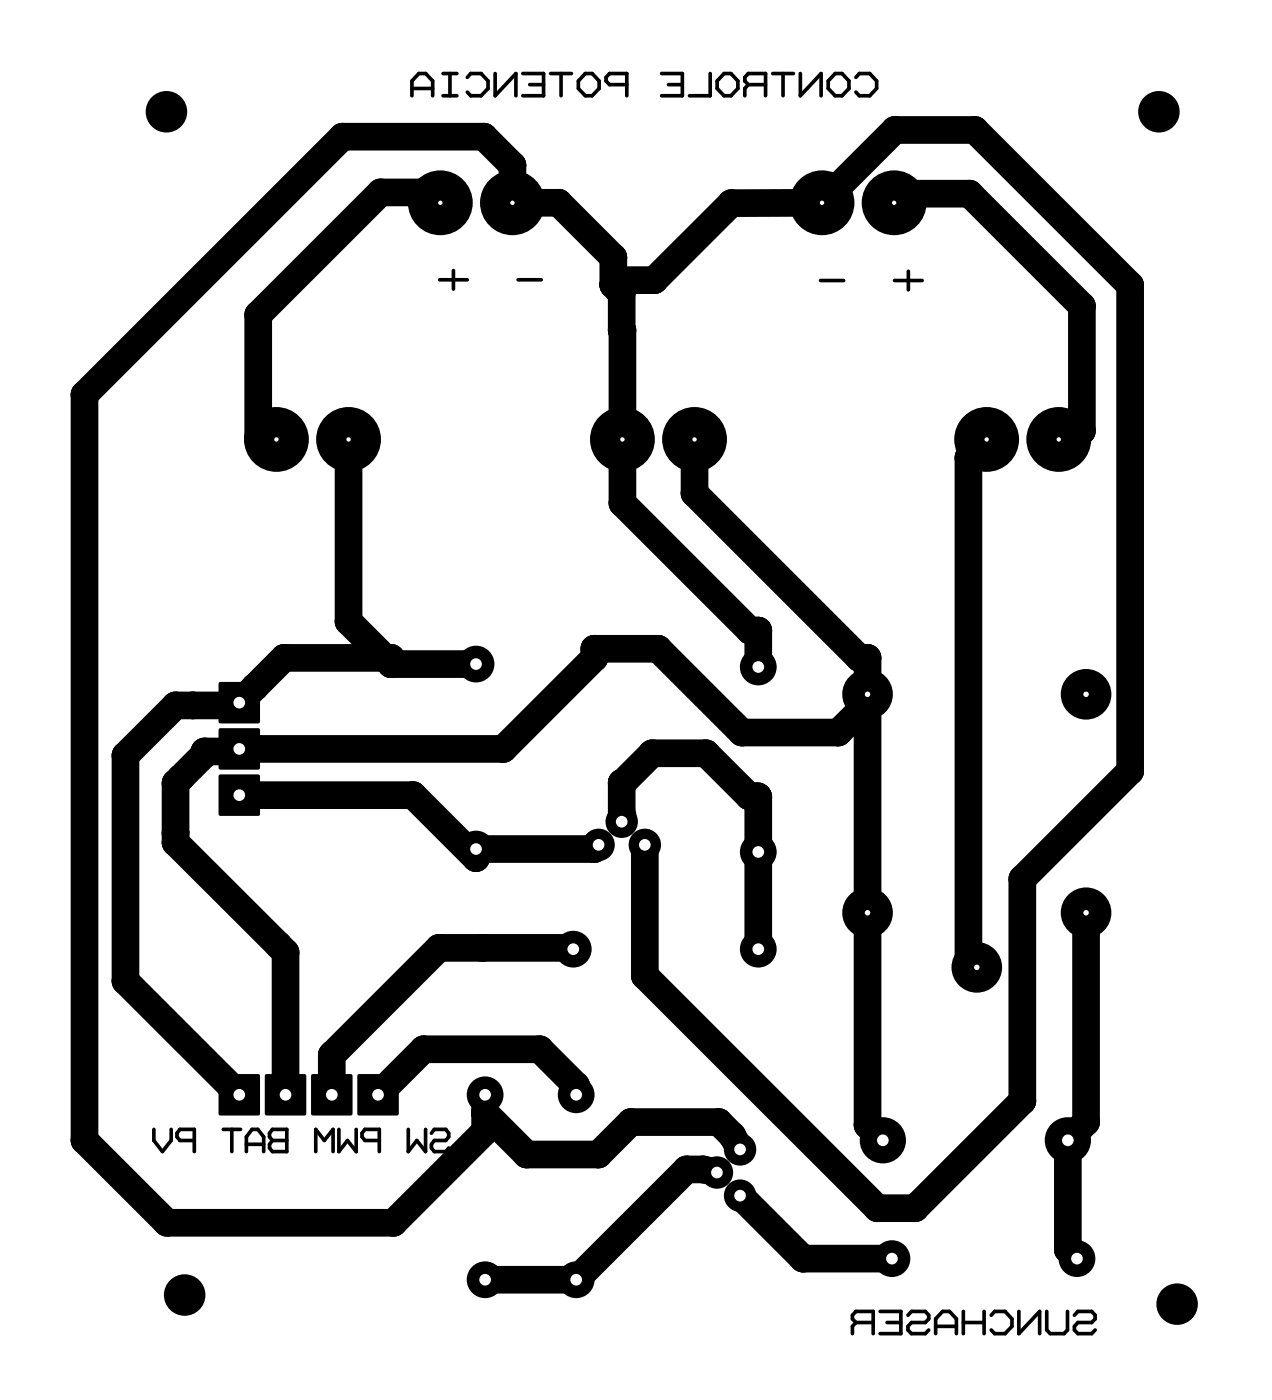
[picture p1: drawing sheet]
<svg xmlns="http://www.w3.org/2000/svg" width="70mm" height="77mm" viewBox="0 0 70 77" stroke-linecap="round" stroke-linejoin="round" font-family="sans-serif">
<g fill="#000">
<path d="M12 37.5h2.2v2.2h-2.2z" fill-rule="evenodd"/>
<path d="M12 42.6h2.2v2.2h-2.2z" fill-rule="evenodd"/>
<path d="M12 40h2.2v2.2h-2.2z" fill-rule="evenodd"/>
<path d="M12 59h2.2v2.2h-2.2z" fill-rule="evenodd"/>
<path d="M14.6 59h2.2v2.2h-2.2z" fill-rule="evenodd"/>
<path d="M17.1 59h2.2v2.2h-2.2z" fill-rule="evenodd"/>
<path d="M19.6 59h2.3v2.2h-2.3z" fill-rule="evenodd"/>
<circle cx="9.1" cy="6.1" r="1.14"/>
<circle cx="14.2" cy="17.3" r=".76"/>
<circle cx="18.8" cy="7.5" r=".76"/>
<circle cx="20.9" cy="10.6" r=".76"/>
<circle cx="24.2" cy="11.1" r="1.78"/>
<circle cx="24.2" cy="10.6" r=".76"/>
<circle cx="26.6" cy="7.5" r=".76"/>
<circle cx="28.1" cy="11.1" r="1.78"/>
<circle cx="28.1" cy="9.1" r=".76"/>
<circle cx="30.7" cy="11.1" r=".76"/>
<circle cx="33.7" cy="14.1" r=".76"/>
<circle cx="33.7" cy="15.6" r=".76"/>
<circle cx="33.9" cy="15.9" r=".76"/>
<circle cx="33.9" cy="15.4" r=".76"/>
<circle cx="34.1" cy="16.1" r=".76"/>
<circle cx="34.1" cy="18.1" r=".76"/>
<circle cx="34.2" cy="18.1" r=".76"/>
<circle cx="35.9" cy="15.4" r=".76"/>
<circle cx="40.2" cy="11.2" r=".76"/>
<circle cx="45.1" cy="11.1" r="1.78"/>
<circle cx="49.1" cy="11.1" r="1.78"/>
<circle cx="49.1" cy="10.6" r=".76"/>
<circle cx="49.1" cy="7.1" r=".76"/>
<circle cx="53.2" cy="10.6" r=".76"/>
<circle cx="53.5" cy="7.1" r=".76"/>
<circle cx="59.4" cy="16.8" r=".76"/>
<circle cx="62.1" cy="15.7" r=".76"/>
<circle cx="63.6" cy="6.1" r="1.14"/>
<circle cx="4.6" cy="21.7" r=".76"/>
<circle cx="9.6" cy="38.8" r=".76"/>
<circle cx="10.6" cy="38.8" r=".76"/>
<circle cx="13" cy="38.8" r=".76"/>
<circle cx="14" cy="37.7" r=".76"/>
<circle cx="14.2" cy="24.1" r=".76"/>
<circle cx="15.2" cy="24.1" r="1.78"/>
<circle cx="15.2" cy="24.1" r="1.52"/>
<circle cx="15.6" cy="36.1" r=".76"/>
<circle cx="19.1" cy="24.1" r="1.78"/>
<circle cx="19.1" cy="34.1" r=".76"/>
<circle cx="21.1" cy="36.1" r=".76"/>
<circle cx="21.5" cy="36.5" r=".76"/>
<circle cx="21.5" cy="36.1" r=".76"/>
<circle cx="25.7" cy="36.5" r=".76"/>
<circle cx="26.1" cy="36.5" r="1.01"/>
<circle cx="32.6" cy="36.1" r=".76"/>
<circle cx="32.6" cy="35.6" r=".76"/>
<circle cx="34.2" cy="24.1" r="1.78"/>
<circle cx="34.2" cy="27.6" r=".76"/>
<circle cx="36.1" cy="35.6" r=".76"/>
<circle cx="38.1" cy="24.1" r="1.78"/>
<circle cx="38.1" cy="27.1" r=".76"/>
<circle cx="41.2" cy="34.6" r=".76"/>
<circle cx="41.6" cy="36.6" r="1.01"/>
<circle cx="41.6" cy="34.6" r=".76"/>
<circle cx="47.2" cy="36.1" r=".76"/>
<circle cx="47.6" cy="38.1" r="1.39"/>
<circle cx="47.6" cy="38.6" r=".76"/>
<circle cx="47.6" cy="36.1" r=".76"/>
<circle cx="53.2" cy="25.1" r=".76"/>
<circle cx="54.2" cy="24.1" r="1.78"/>
<circle cx="58.1" cy="24.1" r="1.78"/>
<circle cx="59.1" cy="24.1" r=".76"/>
<circle cx="59.3" cy="23.8" r=".76"/>
<circle cx="59.4" cy="23.7" r=".76"/>
<circle cx="59.6" cy="38.1" r="1.39"/>
<circle cx="6.9" cy="53.9" r=".76"/>
<circle cx="6.9" cy="41.5" r=".76"/>
<circle cx="9.6" cy="45.8" r=".76"/>
<circle cx="9.6" cy="46.3" r=".76"/>
<circle cx="9.6" cy="43" r=".76"/>
<circle cx="9.9" cy="42.7" r=".76"/>
<circle cx="11.2" cy="41.4" r=".76"/>
<circle cx="11.2" cy="41.3" r=".76"/>
<circle cx="13" cy="41.3" r=".76"/>
<circle cx="15.3" cy="51.9" r=".76"/>
<circle cx="15.7" cy="52.3" r=".76"/>
<circle cx="18.2" cy="58" r=".76"/>
<circle cx="18.3" cy="57.9" r=".76"/>
<circle cx="22.7" cy="43.7" r=".76"/>
<circle cx="23.3" cy="57.6" r=".76"/>
<circle cx="24.1" cy="52.1" r=".76"/>
<circle cx="26.1" cy="46.6" r="1.01"/>
<circle cx="26.1" cy="47.1" r=".76"/>
<circle cx="26.5" cy="52.1" r=".76"/>
<circle cx="27.6" cy="41.1" r=".76"/>
<circle cx="29.6" cy="57.6" r=".76"/>
<circle cx="31.4" cy="52.1" r=".76"/>
<circle cx="31.5" cy="52.1" r="1.01"/>
<circle cx="31.6" cy="59.6" r=".76"/>
<circle cx="32.6" cy="46.6" r=".76"/>
<circle cx="32.9" cy="46.4" r=".89"/>
<circle cx="34.1" cy="45.1" r=".89"/>
<circle cx="34.1" cy="43" r=".76"/>
<circle cx="34.1" cy="44.8" r=".76"/>
<circle cx="34.2" cy="43" r=".76"/>
<circle cx="35.4" cy="46.4" r=".89"/>
<circle cx="35.4" cy="53.6" r=".76"/>
<circle cx="35.8" cy="41.4" r=".76"/>
<circle cx="38.8" cy="41.4" r=".76"/>
<circle cx="40.7" cy="40.2" r=".76"/>
<circle cx="41.1" cy="43.7" r=".76"/>
<circle cx="41.6" cy="43.7" r=".76"/>
<circle cx="41.6" cy="46.8" r="1.01"/>
<circle cx="41.6" cy="52.1" r="1.01"/>
<circle cx="41.6" cy="43.8" r=".76"/>
<circle cx="46" cy="40.2" r=".76"/>
<circle cx="47.6" cy="50.1" r="1.39"/>
<circle cx="53.2" cy="53.1" r=".76"/>
<circle cx="53.6" cy="53.1" r="1.39"/>
<circle cx="56.1" cy="48.3" r=".76"/>
<circle cx="59.6" cy="50.1" r="1.39"/>
<circle cx="62.1" cy="42.4" r=".76"/>
<circle cx="4.6" cy="62.6" r=".76"/>
<circle cx="9.2" cy="67.2" r=".76"/>
<circle cx="10.1" cy="71.1" r="1.14"/>
<circle cx="21.6" cy="67.2" r=".76"/>
<circle cx="26.6" cy="70.3" r="1.01"/>
<circle cx="26.6" cy="60.1" r="1.01"/>
<circle cx="26.6" cy="61.1" r=".76"/>
<circle cx="26.6" cy="62.1" r=".76"/>
<circle cx="28.9" cy="63.4" r=".76"/>
<circle cx="31.6" cy="60.1" r="1.01"/>
<circle cx="31.6" cy="70.3" r="1.01"/>
<circle cx="32.9" cy="63.4" r=".76"/>
<circle cx="34.6" cy="61.6" r=".76"/>
<circle cx="37.7" cy="64.2" r=".76"/>
<circle cx="38.6" cy="64.2" r=".76"/>
<circle cx="39.4" cy="64.4" r=".89"/>
<circle cx="39.5" cy="61.6" r=".76"/>
<circle cx="40.2" cy="62.4" r=".76"/>
<circle cx="40.6" cy="63.1" r=".89"/>
<circle cx="40.6" cy="65.7" r=".89"/>
<circle cx="44.1" cy="69.1" r=".76"/>
<circle cx="47.6" cy="61.8" r=".76"/>
<circle cx="48.2" cy="66.4" r=".76"/>
<circle cx="48.5" cy="62.6" r="1.27"/>
<circle cx="49" cy="69.1" r="1.01"/>
<circle cx="50.2" cy="66.4" r=".76"/>
<circle cx="56.1" cy="60.5" r=".76"/>
<circle cx="58.6" cy="62.6" r="1.27"/>
<circle cx="58.6" cy="68.6" r=".76"/>
<circle cx="59.1" cy="69.1" r="1.01"/>
<circle cx="59.6" cy="61.6" r=".76"/>
<circle cx="64.6" cy="71.6" r="1.14"/>
</g>
<g fill="none" stroke="#000" stroke-width="1.5">
<path d="M24.2 11.1v-.5h-3.3l-6.7 6.7v6.8h1M33.7 15.6l.4 .5 .1 11.5 7 7h.4v2M33.7 15.6v-1.5l-3-3h-2.6v-2l-1.5-1.6h-7.8l-14.2 14.2v40.9l4.6 4.6h12.4l5-5.1v-2M33.9 15.4l-.2 .2M33.9 15.4h2l4.3-4.2 4.9-.1 4-4h4.4l8.6 8.6v26.7l-6 5.9v12.2l-5.9 5.9h-2l-12.8-12.8v-7.2M33.9 15.4v.5M49.1 11.1v-.5h4.1l6.2 6.2v6.9l-.3 .4h-1M19.1 24.1v10l2.4 2.4M21.5 36.5h4.6M21.5 36.5v-.4h-5.9l-2.6 2.6h-3.4l-2.7 2.8v12.4l6.2 6.2M38.1 24.1v3l9.1 9h.4v25.7l.9 .8M47.6 38.6l-1.6 1.6h-5.3l-4.6-4.6h-3.5v.5l-5 5h-14.5l-.1 .2h-1.8v.1l-1.6 1.6v3.3l6.1 6v7.8"/>
<path d="M54.2 24.1l-1 1v28h.4M13.1 43.7h9.6l3.4 3.4v-.5h6.5l.3-.2M31.5 52.1h-.1h-7.3l-5.9 5.9v2.1M34.1 45.1v-2.1l1.7-1.6h3l2.3 2.3h.5v8.4M59.6 50.1v11.5l-1 1v6l.5 .5M20.8 60.1l2.5-2.5h6.3l2 2v.5M26.6 61.1l2.3 2.3h4l1.7-1.8h4.9l.7 .8 .4 .7M39.4 64.4l-.8-.2h-.9l-6.1 6.1h-5M40.6 65.7l3.5 3.4h4.9"/>
</g>
<circle cx="34.1" cy="44.8" r=".76" fill="#000"/>
<circle cx="15.2" cy="24.1" r=".12" fill="#fff"/>
<circle cx="19.1" cy="24.1" r="1.52" fill="#000"/>
<circle cx="19.1" cy="24.1" r=".12" fill="#fff"/>
<circle cx="34.2" cy="24.1" r="1.52" fill="#000"/>
<circle cx="34.2" cy="24.1" r=".12" fill="#fff"/>
<circle cx="38.1" cy="24.1" r="1.52" fill="#000"/>
<circle cx="38.1" cy="24.1" r=".12" fill="#fff"/>
<circle cx="54.2" cy="24.1" r="1.52" fill="#000"/>
<circle cx="54.2" cy="24.1" r=".12" fill="#fff"/>
<circle cx="58.1" cy="24.1" r="1.52" fill="#000"/>
<circle cx="58.1" cy="24.1" r=".12" fill="#fff"/>
<circle cx="47.6" cy="50.1" r="1.27" fill="#000"/>
<circle cx="47.6" cy="50.1" r=".15" fill="#fff"/>
<circle cx="59.6" cy="50.1" r="1.27" fill="#000"/>
<circle cx="59.6" cy="50.1" r=".15" fill="#fff"/>
<circle cx="53.6" cy="53.1" r="1.27" fill="#000"/>
<circle cx="53.6" cy="53.1" r=".15" fill="#fff"/>
<circle cx="47.6" cy="38.1" r="1.27" fill="#000"/>
<circle cx="47.6" cy="38.1" r=".15" fill="#fff"/>
<circle cx="59.6" cy="38.1" r="1.27" fill="#000"/>
<circle cx="59.6" cy="38.1" r=".15" fill="#fff"/>
<circle cx="58.6" cy="62.6" r="1.14" fill="#000"/>
<circle cx="58.6" cy="62.6" r=".32" fill="#fff"/>
<circle cx="48.5" cy="62.6" r="1.14" fill="#000"/>
<circle cx="48.5" cy="62.6" r=".32" fill="#fff"/>
<path d="M12.1 42.7h2v2h-2z" fill="#000"/>
<circle cx="13.1" cy="43.7" r=".32" fill="#fff"/>
<path d="M12.1 40.1h2v2h-2z" fill="#000"/>
<circle cx="13.1" cy="41.1" r=".32" fill="#fff"/>
<path d="M12.1 37.6h2v2h-2z" fill="#000"/>
<circle cx="13.1" cy="38.6" r=".32" fill="#fff"/>
<circle cx="32.9" cy="46.4" r=".76" fill="#000"/>
<circle cx="32.9" cy="46.4" r=".32" fill="#fff"/>
<circle cx="34.1" cy="45.1" r=".76" fill="#000"/>
<circle cx="34.1" cy="45.1" r=".32" fill="#fff"/>
<circle cx="35.4" cy="46.4" r=".76" fill="#000"/>
<circle cx="35.4" cy="46.4" r=".32" fill="#fff"/>
<circle cx="26.1" cy="46.6" r=".89" fill="#000"/>
<circle cx="26.1" cy="46.6" r=".32" fill="#fff"/>
<circle cx="26.1" cy="36.5" r=".89" fill="#000"/>
<circle cx="26.1" cy="36.5" r=".32" fill="#fff"/>
<circle cx="41.6" cy="36.6" r=".89" fill="#000"/>
<circle cx="41.6" cy="36.6" r=".32" fill="#fff"/>
<circle cx="41.6" cy="46.8" r=".89" fill="#000"/>
<circle cx="41.6" cy="46.8" r=".32" fill="#fff"/>
<circle cx="41.6" cy="52.1" r=".89" fill="#000"/>
<circle cx="41.6" cy="52.1" r=".32" fill="#fff"/>
<circle cx="31.5" cy="52.1" r=".89" fill="#000"/>
<circle cx="31.5" cy="52.1" r=".32" fill="#fff"/>
<circle cx="59.1" cy="69.1" r=".89" fill="#000"/>
<circle cx="59.1" cy="69.1" r=".32" fill="#fff"/>
<circle cx="49" cy="69.1" r=".89" fill="#000"/>
<circle cx="49" cy="69.1" r=".32" fill="#fff"/>
<circle cx="49.1" cy="11.1" r="1.52" fill="#000"/>
<circle cx="49.1" cy="11.1" r=".12" fill="#fff"/>
<circle cx="45.1" cy="11.1" r="1.52" fill="#000"/>
<circle cx="45.1" cy="11.1" r=".12" fill="#fff"/>
<circle cx="28.1" cy="11.1" r="1.52" fill="#000"/>
<circle cx="28.1" cy="11.1" r=".12" fill="#fff"/>
<circle cx="24.2" cy="11.1" r="1.52" fill="#000"/>
<circle cx="24.2" cy="11.1" r=".12" fill="#fff"/>
<circle cx="40.6" cy="65.7" r=".76" fill="#000"/>
<circle cx="40.6" cy="65.7" r=".32" fill="#fff"/>
<circle cx="39.4" cy="64.4" r=".76" fill="#000"/>
<circle cx="39.4" cy="64.4" r=".32" fill="#fff"/>
<circle cx="40.6" cy="63.1" r=".76" fill="#000"/>
<circle cx="40.6" cy="63.1" r=".32" fill="#fff"/>
<circle cx="31.6" cy="60.1" r=".89" fill="#000"/>
<circle cx="31.6" cy="60.1" r=".32" fill="#fff"/>
<circle cx="31.6" cy="70.3" r=".89" fill="#000"/>
<circle cx="31.6" cy="70.3" r=".32" fill="#fff"/>
<circle cx="26.6" cy="60.1" r=".89" fill="#000"/>
<circle cx="26.6" cy="60.1" r=".32" fill="#fff"/>
<circle cx="26.6" cy="70.3" r=".89" fill="#000"/>
<circle cx="26.6" cy="70.3" r=".32" fill="#fff"/>
<g fill="#000">
<circle cx="9.1" cy="6.1" r="1.01"/>
<circle cx="63.6" cy="6.1" r="1.01"/>
<circle cx="10.1" cy="71.1" r="1.01"/>
<circle cx="64.6" cy="71.6" r="1.01"/>
</g>
<path d="M12.1 59.1h2v2h-2z" fill="#000"/>
<circle cx="13.1" cy="60.1" r=".32" fill="#fff"/>
<path d="M14.7 59.1h2v2h-2z" fill="#000"/>
<circle cx="15.7" cy="60.1" r=".32" fill="#fff"/>
<path d="M17.2 59.1h2v2h-2z" fill="#000"/>
<circle cx="18.2" cy="60.1" r=".32" fill="#fff"/>
<path d="M19.7 59.1h2.1v2h-2.1z" fill="#000"/>
<circle cx="20.8" cy="60.1" r=".32" fill="#fff"/>
<g fill="none" stroke="#000" stroke-width=".2">
<path d="M22.6 5.3v-.9l.4-.4h.4l.4 .4v.9M22.6 4.9h1.2M24.1 15.4h1.6M24.3 5.3h.8M24.3 4h.8M24.7 4v1.3M24.9 14.9v1M25.7 4.2l.1-.2h.6l.4 .4v.5l-.4 .4h-.6l-.1-.2M27.2 4v1.3l1.1-1.3v1.3M28.4 15.4h1.3M28.7 4h1.1v1.3h-1.1M29.1 4.6h.7"/>
<path d="M30.2 4h1.2M30.8 4v1.3M32.1 4h.4l.4 .4v.5l-.4 .4h-.4l-.3-.4v-.5zM34.4 4.6h-.9l-.2-.2v-.2l.2-.2h.9v1.3M36.3 4h1.2v1.3h-1.2M36.7 4.6h.8M39 4v1.3h-1.1M39.8 4h.3l.4 .4v.5l-.4 .4h-.3l-.4-.4v-.5zM41.1 4.6l-.2-.2v-.2l.2-.2h.9v1.3M41.1 4.6l-.2 .3v.4M41.1 4.6h.9M42.4 4h1.2"/>
<path d="M43 4v1.3M43.9 4v1.3l1.2-1.3v1.3M45.1 15.4h1.2M45.9 4h.3l.4 .4v.5l-.4 .4h-.3l-.4-.4v-.5zM47 4.2l.2-.2h.6l.3 .4v.5l-.3 .4h-.6l-.2-.2M49.1 15.4h1.5M49.9 14.9v1M8.4 62v.6l.5 .7 .5-.7v-.6M10.7 62.6h-.8l-.2-.2v-.2l.2-.2h.8v1.3M12.3 62h.9M12.7 62v1.3M13.5 63.3v-.9l.3-.4h.4l.3 .4v.9"/>
<path d="M13.5 62.9h1M15 62h.7v1.3h-.7l-.2-.2v-.2l.2-.3-.2-.2v-.2zM15 62.6h.7M17.3 63.3v-1.3l.5 .6 .5-.6v1.3M18.6 62v1.3l.5-.7 .5 .7v-1.3M20.8 62.6h-.8l-.1-.2v-.2l.1-.2h.8v1.3M22.4 62v1.3l.5-.7 .5 .7v-1.3M23.7 62.2l.1-.2h.7l.1 .2v.2l-.1 .2h-.7l-.1 .3v.2l.1 .2h.7l.1-.2M47 72.6h.9M47 72.6l-.2-.2v-.2l.2-.2h.9v1.3M47 72.6l-.2 .3v.4M48.3 72h1.2v1.3h-1.2"/>
<path d="M48.7 72.6h.8M49.9 72.2l.1-.2h.8l.2 .2v.2l-.2 .2h-.8l-.1 .3v.2l.1 .2h.8l.2-.2M51.4 73.3v-.9l.4-.4h.3l.4 .4v.9M51.4 72.9h1.1M52.9 72.6h1.1M52.9 72v1.3M54 72v1.3M54.4 72.2l.2-.2h.6l.4 .4v.5l-.4 .4h-.6l-.2-.2M55.9 72v1.3l1.2-1.3v1.3M57.5 72v1.1l.2 .2h.7l.2-.2v-1.1M59 72.2l.2-.2h.7l.2 .2v.2l-.2 .2h-.7l-.2 .3v.2l.2 .2h.7l.2-.2"/>
</g>
</svg>
